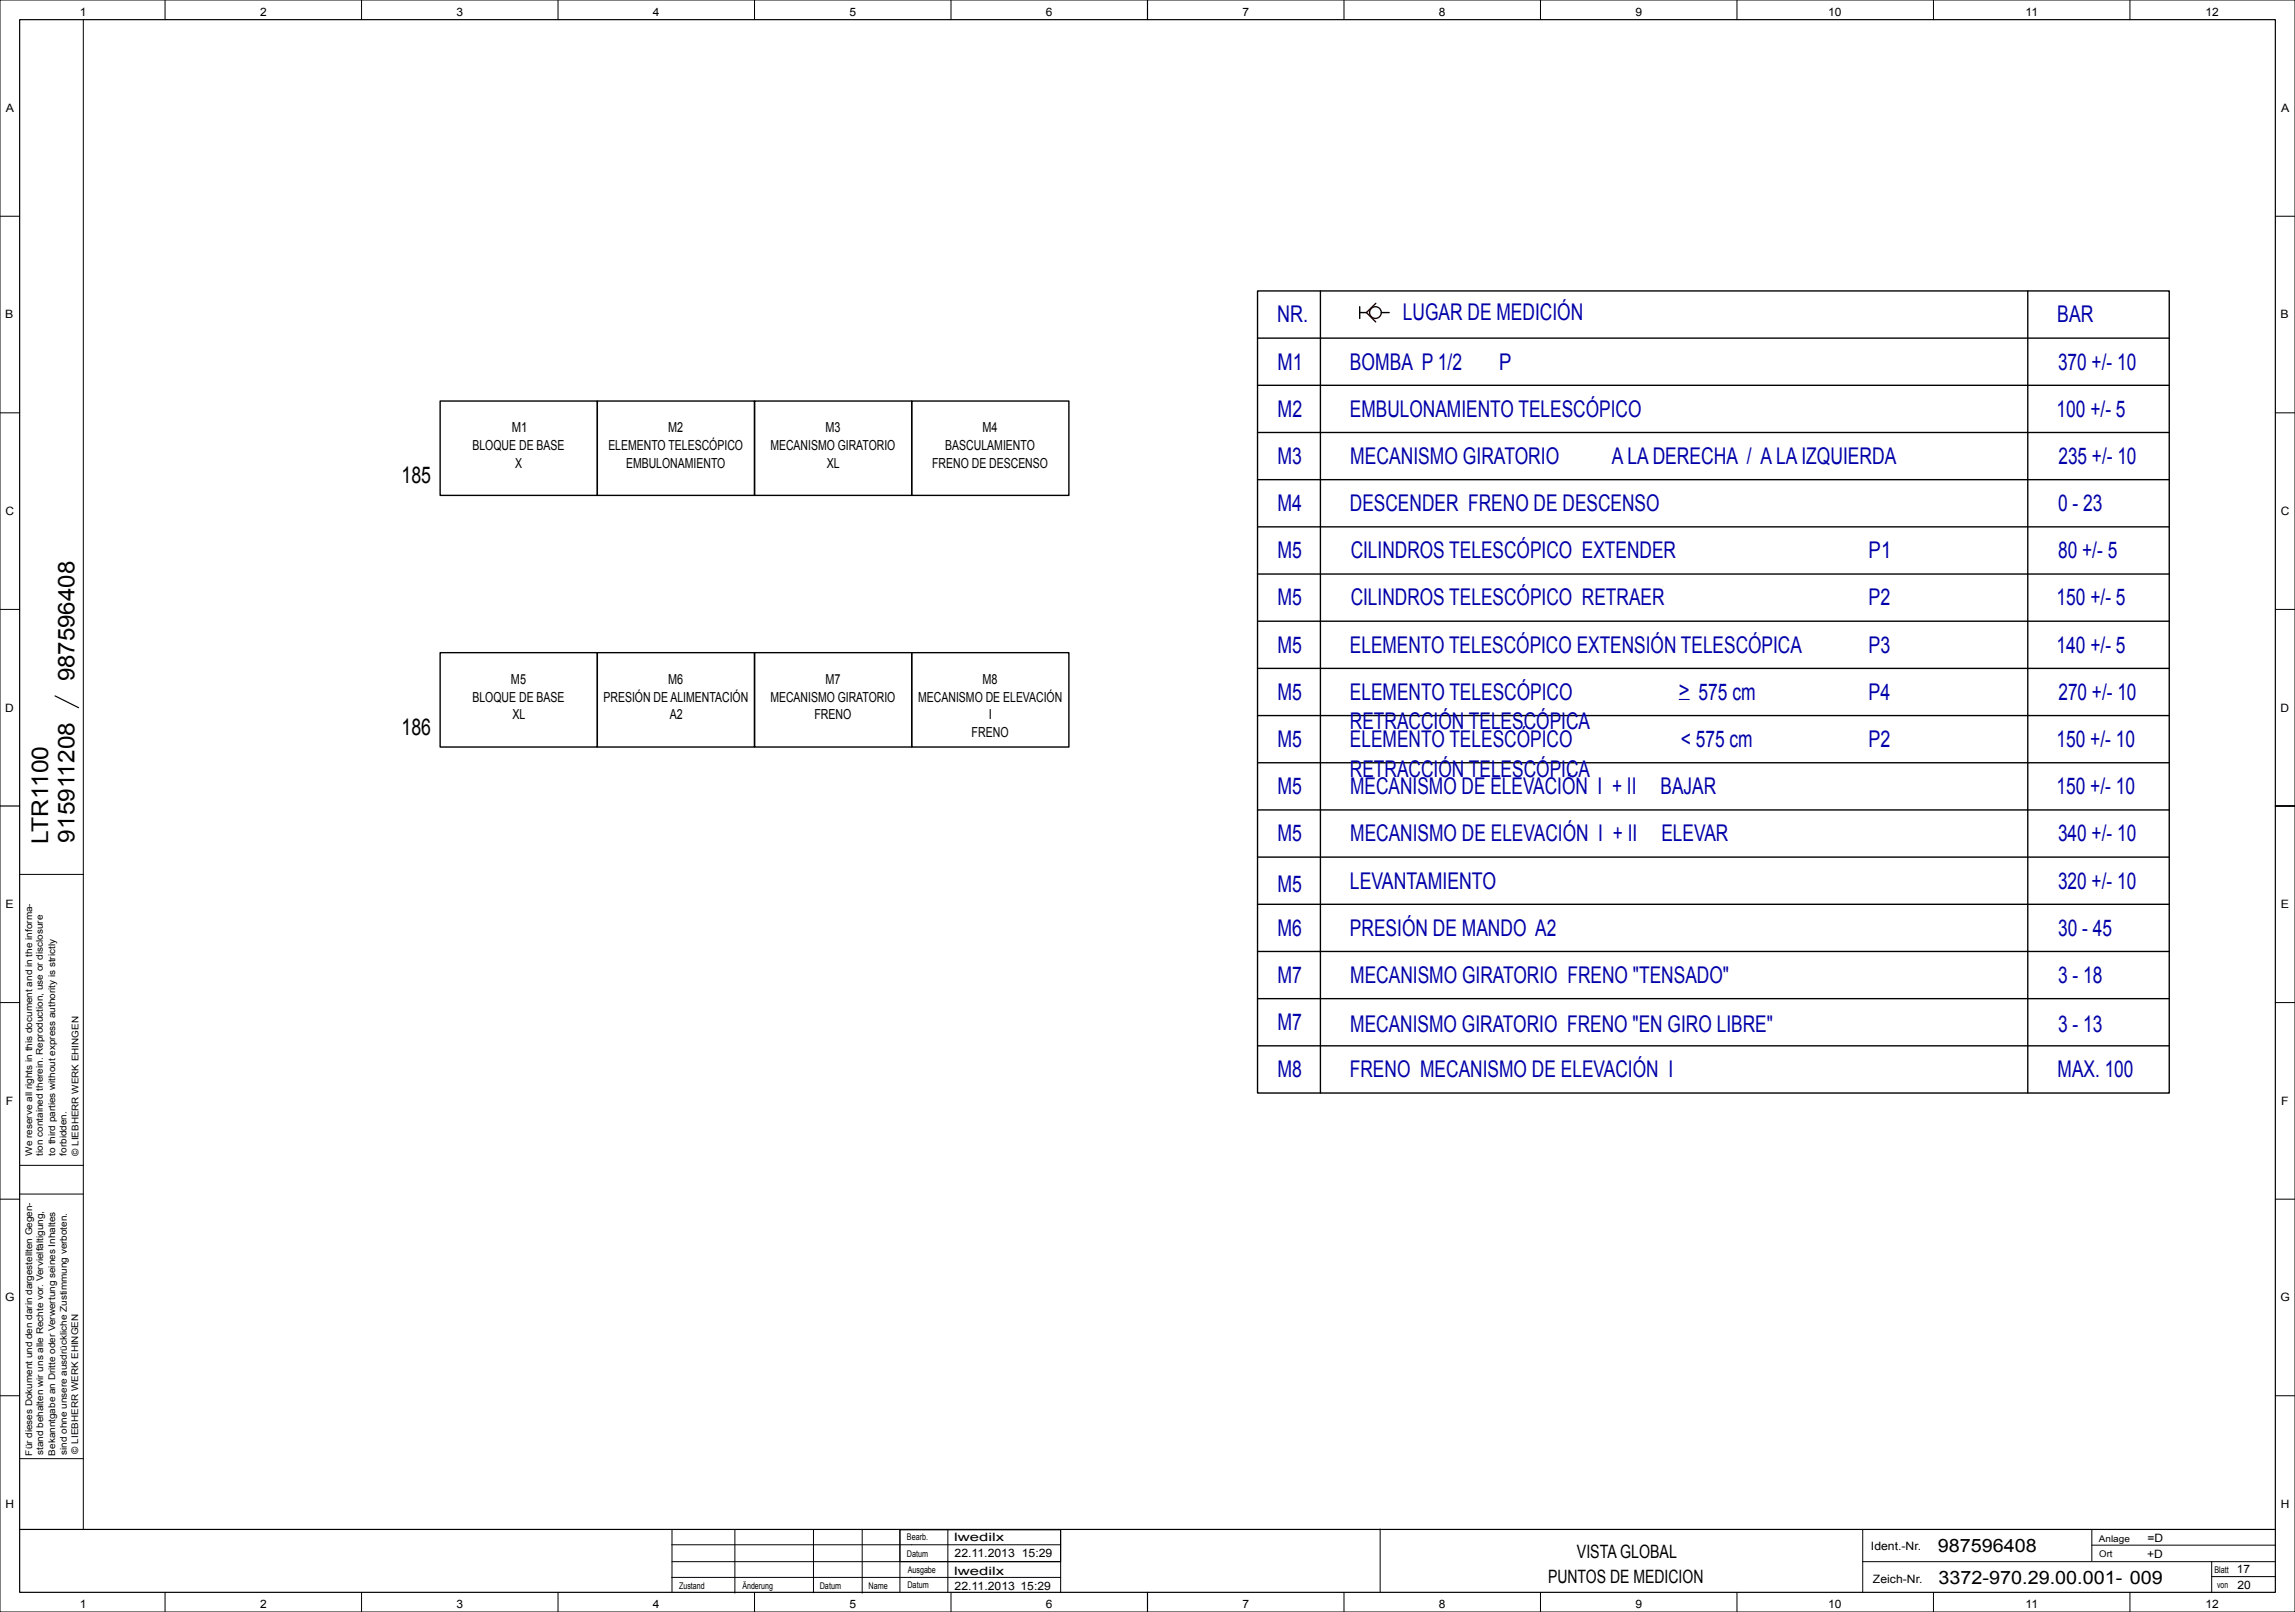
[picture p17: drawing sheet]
<svg xmlns="http://www.w3.org/2000/svg" width="584mm" height="410mm" viewBox="0 0 584 410" stroke-linecap="round" stroke-linejoin="round" font-family="sans-serif">
<defs><g id="words">
<g font-size="5.9" fill="#00a">
<text x="325" y="82">NR.</text>
<text x="357" y="81.5">LUGAR DE MEDICIÓN</text>
<text x="523.5" y="82">BAR</text>
<text x="325.1" y="94">M1</text>
<text x="343.5" y="94">BOMBA P 1/2</text>
<text x="381.5" y="94">P</text>
<text x="523.7" y="94">370 +/- 10</text>
<text x="325.1" y="106">M2</text>
<text x="343.5" y="106">EMBULONAMIENTO TELESCÓPICO</text>
<text x="523.3" y="106">100 +/- 5</text>
<text x="325.1" y="118">M3</text>
<text x="343.6" y="118">MECANISMO GIRATORIO</text>
<text x="410.2" y="118">A LA DERECHA / A LA IZQUIERDA</text>
<text x="523.8" y="118">235 +/- 10</text>
<text x="325.1" y="130">M4</text>
<text x="343.5" y="130">DESCENDER FRENO DE DESCENSO</text>
<text x="523.7" y="130">0 - 23</text>
<text x="325.1" y="142">M5</text>
<text x="343.7" y="142">CILINDROS TELESCÓPICO EXTENDER</text>
<text x="475.5" y="142">P1</text>
<text x="523.7" y="142">80 +/- 5</text>
<text x="325.1" y="154">M5</text>
<text x="343.7" y="154">CILINDROS TELESCÓPICO RETRAER</text>
<text x="475.5" y="154">P2</text>
<text x="523.3" y="154">150 +/- 5</text>
<text x="325.1" y="166">M5</text>
<text x="343.5" y="166">ELEMENTO TELESCÓPICO EXTENSIÓN TELESCÓPICA</text>
<text x="475.5" y="166">P3</text>
<text x="523.3" y="166">140 +/- 5</text>
<text x="325.1" y="178">M5</text>
<text x="343.5" y="178">ELEMENTO TELESCÓPICO</text>
<text x="427.2" y="177.5">&gt; 575 cm</text>
<text x="475.5" y="178">P4</text>
<text x="523.8" y="178">270 +/- 10</text>
<text x="343.5" y="185.5">RETRACCIÓN TELESCÓPICA</text>
<text x="325.1" y="190">M5</text>
<text x="343.5" y="190">ELEMENTO TELESCÓPICO</text>
<text x="427.7" y="190">&lt; 575 cm</text>
<text x="475.5" y="190">P2</text>
<text x="523.3" y="190">150 +/- 10</text>
<text x="343.5" y="197.5">RETRACCIÓN TELESCÓPICA</text>
<text x="325.1" y="202">M5</text>
<text x="343.6" y="202">MECANISMO DE ELEVACIÓN I + II</text>
<text x="422.5" y="202">BAJAR</text>
<text x="523.3" y="202">150 +/- 10</text>
<text x="325.1" y="214">M5</text>
<text x="343.6" y="214">MECANISMO DE ELEVACIÓN I + II</text>
<text x="422.8" y="214">ELEVAR</text>
<text x="523.7" y="214">340 +/- 10</text>
<text x="325.1" y="227">M5</text>
<text x="343.5" y="226">LEVANTAMIENTO</text>
<text x="523.7" y="226">320 +/- 10</text>
<text x="325.1" y="238">M6</text>
<text x="343.5" y="238">PRESIÓN DE MANDO A2</text>
<text x="523.7" y="238">30 - 45</text>
<text x="325.1" y="250">M7</text>
<text x="343.6" y="250">MECANISMO GIRATORIO FRENO &quot;TENSADO&quot;</text>
<text x="523.7" y="250">3 - 18</text>
<text x="325.1" y="262">M7</text>
<text x="343.6" y="262.5">MECANISMO GIRATORIO FRENO &quot;EN GIRO LIBRE&quot;</text>
<text x="523.7" y="262.5">3 - 13</text>
<text x="325.1" y="274">M8</text>
<text x="343.5" y="274">FRENO MECANISMO DE ELEVACIÓN I</text>
<text x="523.6" y="274">MAX. 100</text>
</g>
<g font-size="5.9">
<text x="102.2" y="122.9">185</text>
<text x="19" y="173.3" transform="rotate(-90 19 173.3)">987596408</text>
<text x="102.2" y="186.9">186</text>
<text x="12.2" y="214.6" transform="rotate(-90 12.2 214.6)">LTR1100</text>
<text x="19" y="214.3" transform="rotate(-90 19 214.3)">915911208</text>
</g>
<g font-size="4.7">
<text x="493.1" y="394.7">987596408</text>
<text x="401.3" y="396.2">VISTA GLOBAL</text>
<text x="393.9" y="402.6">PUNTOS DE MEDICION</text>
<text x="493.3" y="402.8">3372-970.29.00.001- 009</text>
</g>
<g font-size="3.5">
<text x="130.2" y="110">M1</text>
<text x="170" y="110">M2</text>
<text x="210" y="110">M3</text>
<text x="250" y="110">M4</text>
<text x="120.2" y="114.5">BLOQUE DE BASE</text>
<text x="131.1" y="119">X</text>
<text x="154.8" y="114.5">ELEMENTO TELESCÓPICO</text>
<text x="159.3" y="119">EMBULONAMIENTO</text>
<text x="196" y="114.5">MECANISMO GIRATORIO</text>
<text x="210.4" y="119">XL</text>
<text x="237.2" y="119">FRENO DE DESCENSO</text>
<text x="240.6" y="114.5">BASCULAMIENTO</text>
<text x="130" y="174">M5</text>
<text x="170" y="174">M6</text>
<text x="210" y="174">M7</text>
<text x="250" y="174">M8</text>
<text x="120.2" y="178.5">BLOQUE DE BASE</text>
<text x="153.6" y="178.5">PRESIÓN DE ALIMENTACIÓN</text>
<text x="196" y="178.5">MECANISMO GIRATORIO</text>
<text x="233.7" y="178.5">MECANISMO DE ELEVACIÓN</text>
<text x="130.4" y="183">XL</text>
<text x="170.4" y="183">A2</text>
<text x="207.2" y="183">FRENO</text>
<text x="251.6" y="183">I</text>
<text x="247.2" y="187.4">FRENO</text>
</g>
<g font-size="2.9">
<text x="20.3" y="4">1</text>
<text x="66.2" y="4">2</text>
<text x="116.2" y="4">3</text>
<text x="166.2" y="4">4</text>
<text x="216.2" y="4">5</text>
<text x="266.1" y="4">6</text>
<text x="316.1" y="4">7</text>
<text x="366.2" y="4">8</text>
<text x="416.2" y="4">9</text>
<text x="465.2" y="4">10</text>
<text x="515.4" y="4">11</text>
<text x="561.3" y="4">12</text>
<text x="1.4" y="28.5">A</text>
<text x="580.5" y="28.5">A</text>
<text x="1.4" y="81">B</text>
<text x="580.3" y="81">B</text>
<text x="1.4" y="131">C</text>
<text x="580.4" y="131">C</text>
<text x="1.3" y="181">D</text>
<text x="580.3" y="181">D</text>
<text x="1.4" y="231">E</text>
<text x="580.4" y="231">E</text>
<text x="1.4" y="281">F</text>
<text x="580.5" y="281">F</text>
<text x="1.4" y="331">G</text>
<text x="580.3" y="331">G</text>
<text x="1.4" y="383.5">H</text>
<text x="580.4" y="383.5">H</text>
<text x="242.8" y="392">lwedilx</text>
<text x="476.1" y="394.3">Ident.-Nr.</text>
<text x="546.5" y="392.3">=D</text>
<text x="242.8" y="400.5">lwedilx</text>
<text x="242.9" y="396">22.11.2013 15:29</text>
<text x="546.4" y="396.2">+D</text>
<text x="569.2" y="400.2">17</text>
<text x="242.9" y="404.5">22.11.2013</text>
<text x="259.7" y="404.5">15:29</text>
<text x="476.6" y="402.5">Zeich-Nr.</text>
<text x="569.4" y="404.1">20</text>
<text x="20.3" y="409">1</text>
<text x="66.2" y="409">2</text>
<text x="116.2" y="409">3</text>
<text x="166.2" y="409">4</text>
<text x="216.2" y="409">5</text>
<text x="266.1" y="409">6</text>
<text x="316.1" y="409">7</text>
<text x="366.2" y="409">8</text>
<text x="416.2" y="409">9</text>
<text x="465.2" y="409">10</text>
<text x="515.4" y="409">11</text>
<text x="561.3" y="409">12</text>
</g>
<g font-size="2.3">
<text x="8.2" y="293.9" transform="rotate(-90 8.2 293.9)">We reserve all rights in this document and in the informa-</text>
<text x="10.9" y="293.9" transform="rotate(-90 10.9 293.9)">tion contained therein. Reproduction, use or disclosure</text>
<text x="14" y="293.9" transform="rotate(-90 14 293.9)">to third parties without express authority is strictly</text>
<text x="16.9" y="293.9" transform="rotate(-90 16.9 293.9)">forbidden.</text>
<text x="20" y="294" transform="rotate(-90 20 294)">© LIEBHERR WERK EHINGEN</text>
<text x="8.2" y="370.2" transform="rotate(-90 8.2 370.2)">Für dieses Dokument und den darin dargestellten Gegen-</text>
<text x="11" y="370.1" transform="rotate(-90 11 370.1)">stand behalten wir uns alle Rechte vor. Vervielfältigung,</text>
<text x="14" y="370.2" transform="rotate(-90 14 370.2)">Bekanntgabe an Dritte oder Verwertung seines Inhaltes</text>
<text x="17" y="370" transform="rotate(-90 17 370)">sind ohne unsere ausdrückliche Zustimmung verboten.</text>
<text x="19.9" y="369.7" transform="rotate(-90 19.9 369.7)">© LIEBHERR WERK EHINGEN</text>
<text x="230.8" y="391.8">Bearb.</text>
<text x="230.8" y="395.9">Datum</text>
<text x="534.1" y="392.1">Anlage</text>
<text x="231" y="400">Ausgabe</text>
<text x="534.2" y="396">Ort</text>
<text x="563.5" y="400.1">Blatt</text>
<text x="172.8" y="404.2">Zustand</text>
<text x="188.9" y="404.2">Änderung</text>
<text x="208.6" y="404.2">Datum</text>
<text x="221" y="404.2">Name</text>
<text x="230.9" y="403.9">Datum</text>
<text x="564.2" y="403.8">von</text>
</g>
</g></defs>
<path d="M5 5h574v400h-574zM292 0v5M14 177l6 3M0 205h5M579 205h5M5 389h574M292 405v5" fill="none" stroke="#000" stroke-width=".3"/>
<g fill="none" stroke="#000" stroke-width=".25">
<path d="M0 0h584v410h-584zM21.2 5v384M42 0v5M92 0v5M142 0v5M192 0v5M242 0v5M342 0v5M392 0v5M442 0v5M492 0v5M542 0v5"/>
<path d="M0 55h5M579 55h5M0 105h5M579 105h5M0 155h5M579 155h5M5 222.4h16.2M0 255h5M579 255h5M5 296.4h16.2M0 305h5M5 303.7h16.2"/>
<path d="M579 305h5M0 355h5M579 355h5M5 371h16.2M170.9 392.9h99M171 397.2h98.9M171 389v16M187 389.2v16M207 389v16.1M219.4 389v16.2M229 389.1h40.9v8.1h-40.9zM229 389v16"/>
<path d="M241.2 389v16M269.9 389.2v15.8M351.2 388.9v16M474 397.2h104.9M474 389v16M532.3 389v8M532.3 393h46.7M562.8 397.2v7.8M42 405v5M92 405v5M142 405v5M170.9 401.2h99"/>
<path d="M192 405v5M242 405v5M342 405v5M392 405v5M442 405v5M492 405v5M542 405v5M562.8 401h16.2"/>
</g>
<g fill="none" stroke="#000" stroke-width=".35">
<path d="M320 74h232v204h-232zM336 74v204M346 78v3M346 79.5h1.8M351.5 79.5h2M516 74v204M320 86h232M320 98h232M112 102h40v24h-40zM152 102h40v24h-40zM192 102h40v24h-40zM232 102h40v24h-40z"/>
<path d="M320 110h232M320 122h232M320 134h232M320 146h232M320 158h232M112 166h40v24h-40zM152 166h40v24h-40zM192 166h40v24h-40zM232 166h40v24h-40zM320 170h232M320 182h232M320 194h232"/>
<path d="M320 206h232M320 218h232M320 230h232M320 242h232M320 254h232M320 266h232"/>
</g>
<g fill="none" stroke="#240000" stroke-width=".35">
<path d="M350.1 77.1l-2.4 2.4 2.4 2.4"/>
<circle cx="350" cy="79.5" r="1.49"/>
</g>
<path d="M427.2 177.9h2.8" fill="none" stroke="#00a" stroke-width=".31"/>
<use href="#words"/>
</svg>
